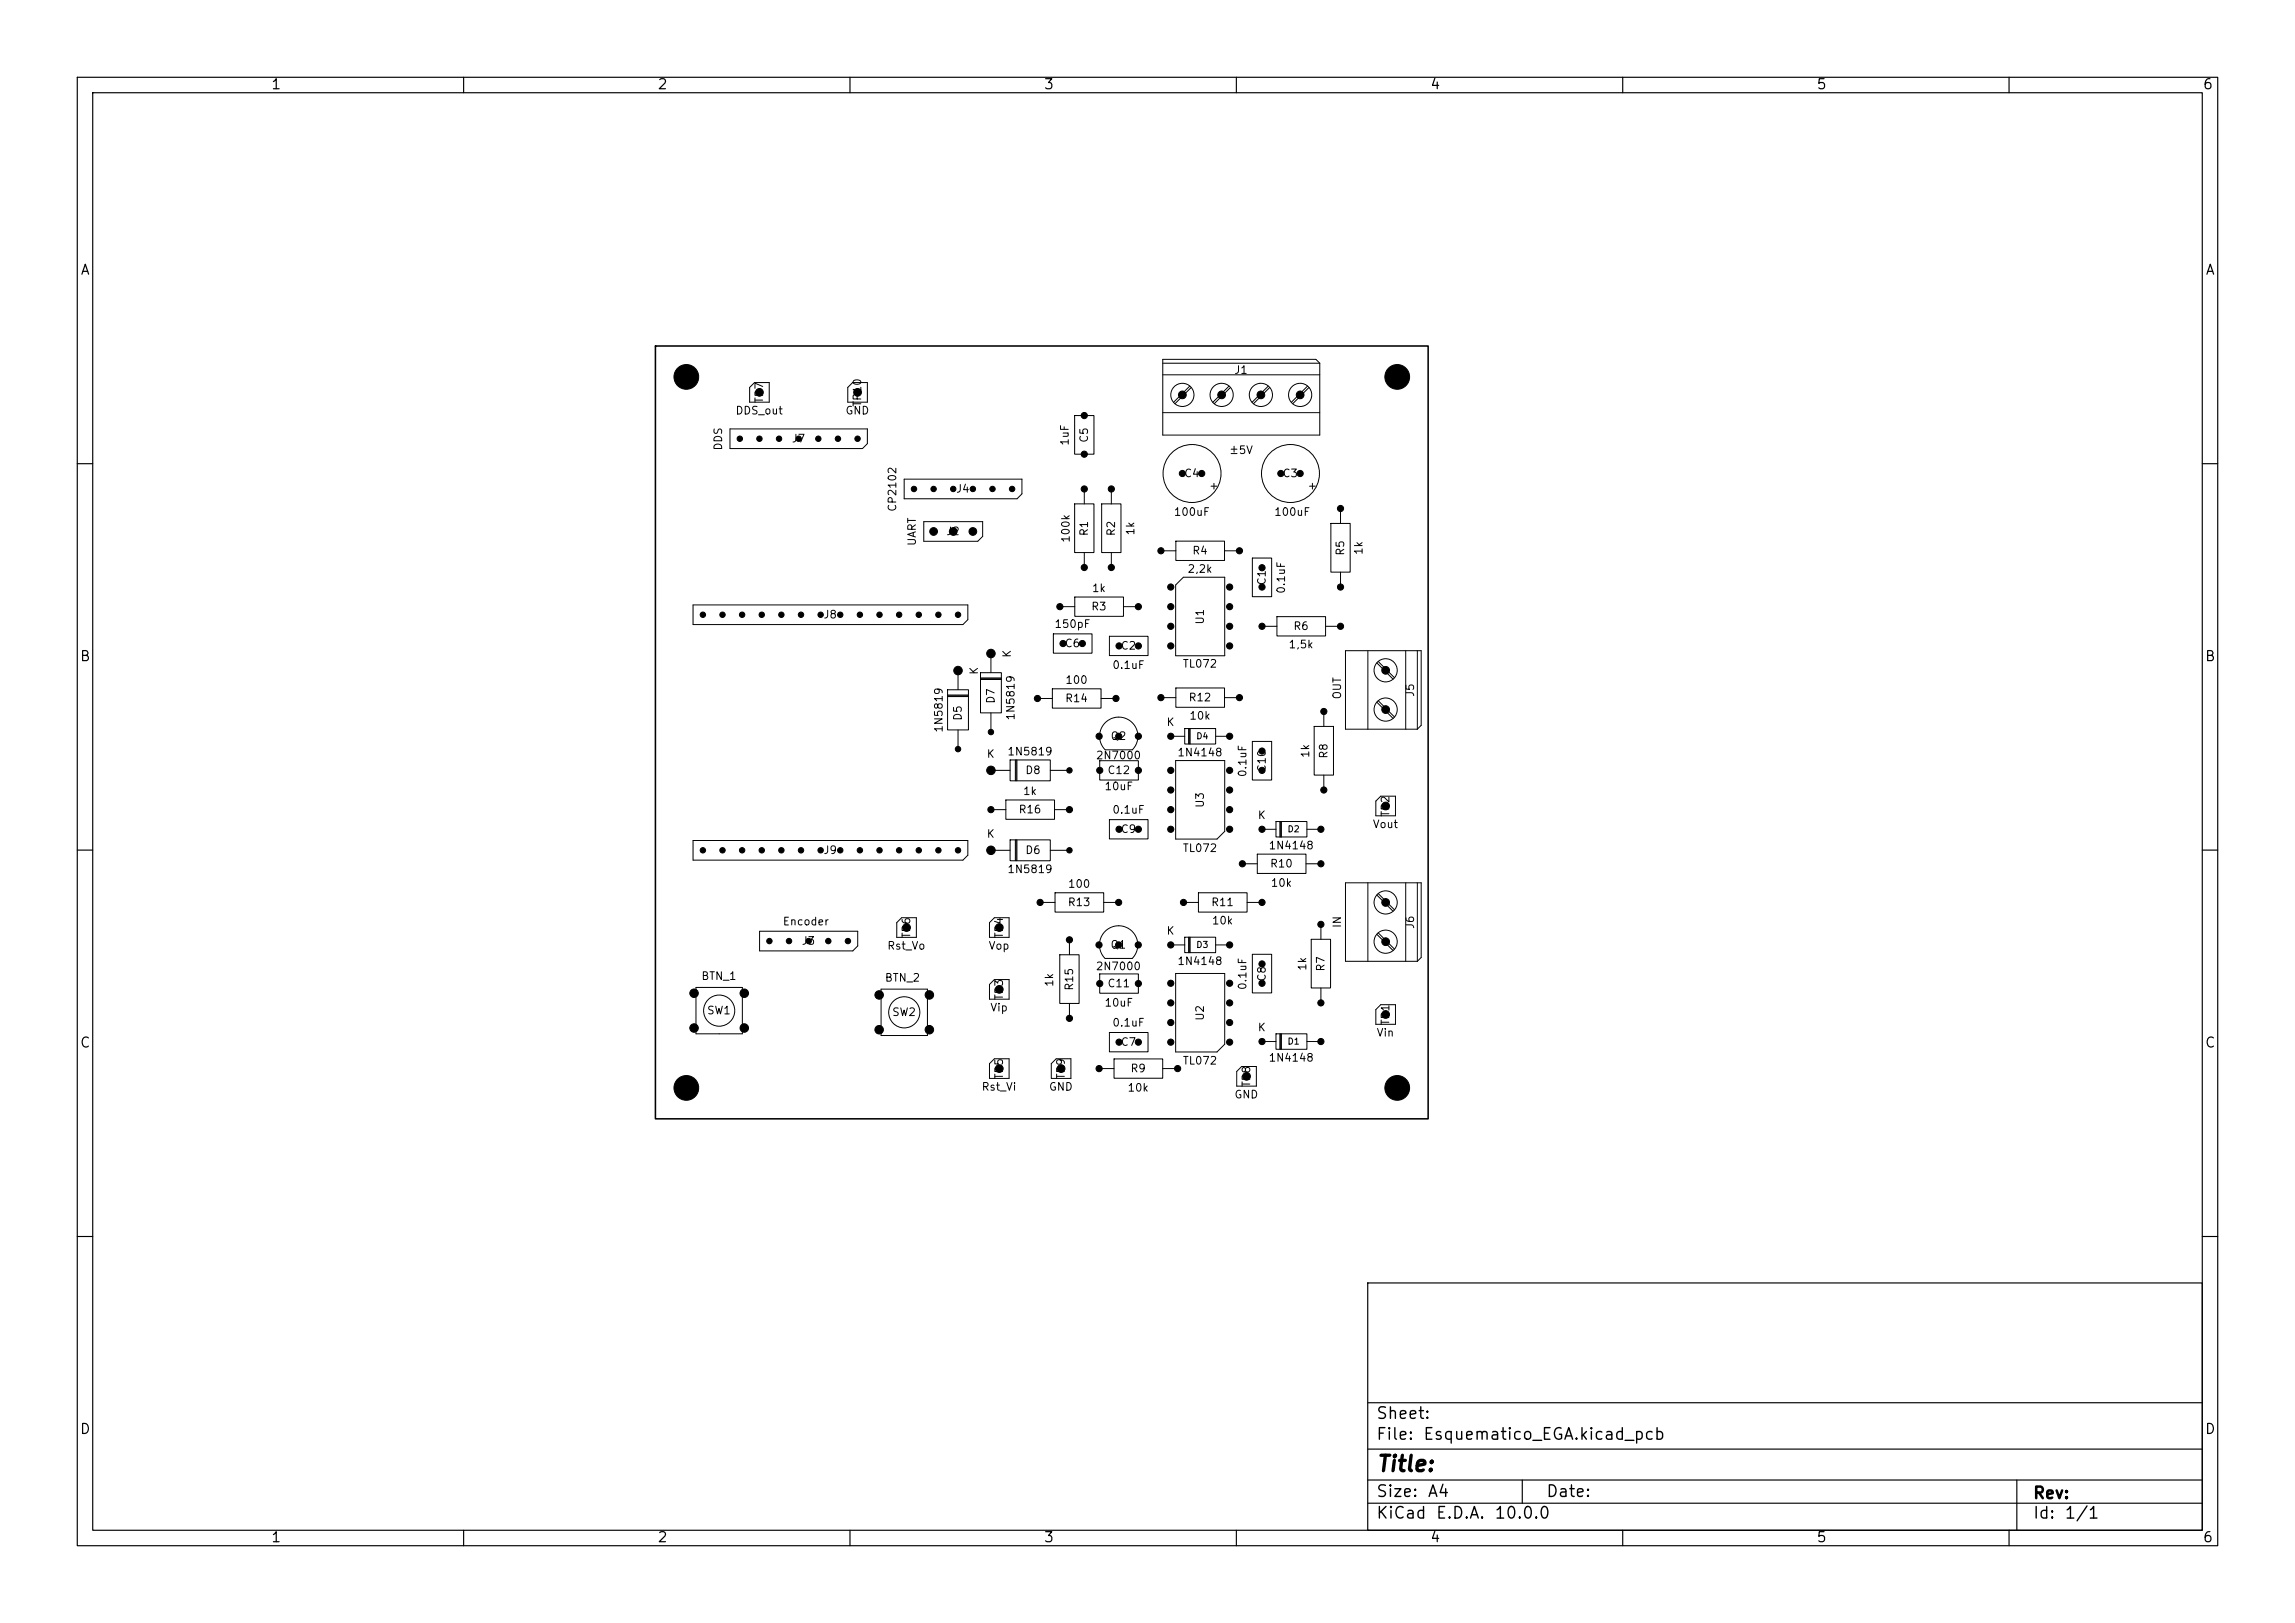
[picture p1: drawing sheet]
<svg xmlns="http://www.w3.org/2000/svg" width="297mm" height="210mm" viewBox="0 0 297 210" stroke-linecap="round" stroke-linejoin="round" font-family="sans-serif">
<defs><g id="words">
<text font-size="2" x="178" y="190.9">Title:</text>
<g font-size="1.5">
<text x="178" y="184">Sheet:</text>
<text x="178" y="186.7">File:</text>
<text x="184.1" y="186.7">Esquematico_EGA.kicad_pcb</text>
<text x="178" y="196.9">KiCad</text>
<text x="178" y="194.1">Size:</text>
<text x="184.7" y="194.1">A4</text>
<text x="185.7" y="196.9">E.D.A.</text>
<text x="193.3" y="196.9">10.0.0</text>
<text x="200" y="194.1">Date:</text>
<text x="263" y="194.3">Rev:</text>
<text x="263" y="196.9">Id:</text>
<text x="267.1" y="196.9">1/1</text>
</g>
<g font-size="1.3">
<text x="35" y="11.9">1</text>
<text x="85" y="11.9">2</text>
<text x="135" y="11.9">3</text>
<text x="185" y="11.9">4</text>
<text x="235" y="11.9">5</text>
<text x="285" y="11.9">6</text>
<text x="10.3" y="35.9">A</text>
<text x="285.4" y="35.9">A</text>
<text x="10.3" y="85.9">B</text>
<text x="285.3" y="85.9">B</text>
<text x="10.3" y="135.9">C</text>
<text x="285.3" y="135.9">C</text>
<text x="10.3" y="185.9">D</text>
<text x="285.3" y="185.9">D</text>
<text x="35" y="199.9">1</text>
<text x="85" y="199.9">2</text>
<text x="135" y="199.9">3</text>
<text x="185" y="199.9">4</text>
<text x="235" y="199.9">5</text>
<text x="285" y="199.9">6</text>
</g>
<g font-size="1">
<text x="95.1" y="53.9">DDS_out</text>
<text x="99" y="52.3" transform="rotate(-90 99 52.3)">TP7</text>
<text x="109.3" y="53.9">GND</text>
<text x="111.7" y="52.7" transform="rotate(-90 111.7 52.7)">TP10</text>
<text x="159.7" y="48.6">J1</text>
<text x="93.7" y="58.4" transform="rotate(-90 93.7 58.4)">DDS</text>
<text x="102.4" y="57.5">J7</text>
<text x="138.5" y="57.8" transform="rotate(-90 138.5 57.8)">1uF</text>
<text x="141" y="57.4" transform="rotate(-90 141 57.4)">C5</text>
<text x="159" y="59">±5V</text>
<text x="123.6" y="64">J4</text>
<text x="153.2" y="62">C4</text>
<text x="165.9" y="62">C3</text>
<text x="116.2" y="66.3" transform="rotate(-90 116.2 66.3)">CP2102</text>
<text x="118.8" y="70.7" transform="rotate(-90 118.8 70.7)">UART</text>
<text x="122.4" y="69.5">J2</text>
<text x="138.7" y="70.3" transform="rotate(-90 138.7 70.3)">100k</text>
<text x="141" y="69.5" transform="rotate(-90 141 69.5)">R1</text>
<text x="144.5" y="69.5" transform="rotate(-90 144.5 69.5)">R2</text>
<text x="147" y="69.4" transform="rotate(-90 147 69.4)">1k</text>
<text x="151.8" y="67">100uF</text>
<text x="154.2" y="72">R4</text>
<text x="164.8" y="67">100uF</text>
<text x="174.2" y="72" transform="rotate(-90 174.2 72)">R5</text>
<text x="176.6" y="71.9" transform="rotate(-90 176.6 71.9)">1k</text>
<text x="141.2" y="76.9">1k</text>
<text x="153.6" y="74.4">2,2k</text>
<text x="164" y="75.8" transform="rotate(-90 164 75.8)">C1</text>
<text x="166.5" y="76.9" transform="rotate(-90 166.5 76.9)">0.1uF</text>
<text x="106.5" y="80.3">J8</text>
<text x="136.4" y="81.5">150pF</text>
<text x="137.7" y="84">C6</text>
<text x="141.1" y="79.2">R3</text>
<text x="156" y="80.9" transform="rotate(-90 156 80.9)">U1</text>
<text x="167.3" y="81.8">R6</text>
<text x="126.8" y="87.4" transform="rotate(-90 126.8 87.4)">K</text>
<text x="131.1" y="85.2" transform="rotate(-90 131.1 85.2)">K</text>
<text x="137.8" y="88.7">100</text>
<text x="143.9" y="86.8">0.1uF</text>
<text x="145" y="84.3">C2</text>
<text x="153" y="86.6">TL072</text>
<text x="166.7" y="84.1">1,5k</text>
<text x="122.2" y="94.9" transform="rotate(-90 122.2 94.9)">1N5819</text>
<text x="124.7" y="93.3" transform="rotate(-90 124.7 93.3)">D5</text>
<text x="129" y="91.1" transform="rotate(-90 129 91.1)">D7</text>
<text x="131.5" y="93.3" transform="rotate(-90 131.5 93.3)">1N5819</text>
<text x="137.8" y="91.1">R14</text>
<text x="143.7" y="96">Q2</text>
<text x="150.9" y="94.2">K</text>
<text x="153.7" y="91">R12</text>
<text x="153.8" y="93.4">10k</text>
<text x="173.8" y="90.6" transform="rotate(-90 173.8 90.6)">OUT</text>
<text x="183.2" y="90.3" transform="rotate(-90 183.2 90.3)">J5</text>
<text x="127.6" y="98.3">K</text>
<text x="130.3" y="98">1N5819</text>
<text x="132.6" y="100.4">D8</text>
<text x="141.8" y="98.5">2N7000</text>
<text x="143.2" y="100.4">C12</text>
<text x="152.3" y="98.1">1N4148</text>
<text x="161.5" y="100.6" transform="rotate(-90 161.5 100.6)">0.1uF</text>
<text x="164" y="100" transform="rotate(-90 164 100)">C10</text>
<text x="169.7" y="98.1" transform="rotate(-90 169.7 98.1)">1k</text>
<text x="172" y="98.2" transform="rotate(-90 172 98.2)">R8</text>
<text x="131.7" y="105.5">R16</text>
<text x="132.3" y="103.1">1k</text>
<text x="142.9" y="102.5">10uF</text>
<text x="143.9" y="105.5">0.1uF</text>
<text x="156" y="104.6" transform="rotate(-90 156 104.6)">U3</text>
<text x="162.7" y="106.2">K</text>
<text x="177.6" y="107.4">Vout</text>
<text x="180" y="105.8" transform="rotate(-90 180 105.8)">TP2</text>
<text x="106.5" y="110.8">J9</text>
<text x="127.6" y="108.7">K</text>
<text x="130.3" y="113.2">1N5819</text>
<text x="132.6" y="110.8">D6</text>
<text x="145" y="108">C9</text>
<text x="153" y="110.5">TL072</text>
<text x="164.1" y="110.1">1N4148</text>
<text x="164.3" y="112.5">R10</text>
<text x="101.2" y="120">Encoder</text>
<text x="138.1" y="117.5">R13</text>
<text x="138.1" y="115.1">100</text>
<text x="156.7" y="117.5">R11</text>
<text x="156.8" y="119.9">10k</text>
<text x="164.4" y="115">10k</text>
<text x="103.7" y="122.5">J3</text>
<text x="114.7" y="123.1">Rst_Vo</text>
<text x="118" y="121.5" transform="rotate(-90 118 121.5)">TP6</text>
<text x="127.9" y="123.1">Vop</text>
<text x="130" y="121.5" transform="rotate(-90 130 121.5)">TP4</text>
<text x="141.7" y="125.8">2N7000</text>
<text x="143.6" y="123">Q1</text>
<text x="150.9" y="121.2">K</text>
<text x="152.3" y="125.1">1N4148</text>
<text x="169.3" y="125.7" transform="rotate(-90 169.3 125.7)">1k</text>
<text x="171.7" y="125.8" transform="rotate(-90 171.7 125.8)">R7</text>
<text x="173.8" y="120.2" transform="rotate(-90 173.8 120.2)">IN</text>
<text x="183.2" y="120.3" transform="rotate(-90 183.2 120.3)">J6</text>
<text x="90.7" y="127">BTN_1</text>
<text x="91.4" y="131.5">SW1</text>
<text x="114.4" y="127.3">BTN_2</text>
<text x="115.4" y="131.7">SW2</text>
<text x="128.1" y="131.1">Vip</text>
<text x="130" y="129.5" transform="rotate(-90 130 129.5)">TP3</text>
<text x="136.5" y="127.8" transform="rotate(-90 136.5 127.8)">1k</text>
<text x="139.1" y="128.3" transform="rotate(-90 139.1 128.3)">R15</text>
<text x="142.9" y="130.5">10uF</text>
<text x="143.2" y="128">C11</text>
<text x="161.5" y="128.2" transform="rotate(-90 161.5 128.2)">0.1uF</text>
<text x="164" y="127.1" transform="rotate(-90 164 127.1)">C8</text>
<text x="143.9" y="133.1">0.1uF</text>
<text x="145" y="135.6">C7</text>
<text x="153" y="138">TL072</text>
<text x="156" y="132.2" transform="rotate(-90 156 132.2)">U2</text>
<text x="162.7" y="133.7">K</text>
<text x="164.1" y="137.6">1N4148</text>
<text x="178.1" y="134.4">Vin</text>
<text x="180" y="132.8" transform="rotate(-90 180 132.8)">TP1</text>
<text x="127" y="141.4">Rst_Vi</text>
<text x="130" y="139.8" transform="rotate(-90 130 139.8)">TP5</text>
<text x="135.7" y="141.4">GND</text>
<text x="138" y="139.8" transform="rotate(-90 138 139.8)">TP9</text>
<text x="145.8" y="141.5">10k</text>
<text x="146.2" y="139">R9</text>
<text x="159.7" y="142.4">GND</text>
<text x="162" y="140.8" transform="rotate(-90 162 140.8)">TP8</text>
</g>
<g font-size=".8">
<text x="154.7" y="95.9">D4</text>
<text x="166.5" y="107.9">D2</text>
<text x="154.7" y="122.8">D3</text>
<text x="166.5" y="135.4">D1</text>
</g>
</g></defs>
<g fill="none" stroke="#000" stroke-width=".15">
<path d="M10 10h277v190h-277zM12 12h273v186h-273zM60 10v2M110 10v2M160 10v2M210 10v2M260 10v2M10 60h2M285 60h2M10 110h2M285 110h2M10 160h2"/>
<path d="M177 166h108v32h-108zM285 160h2M60 198v2M110 198v2M160 198v2M177 194.5h108M177 191.5h108M177 187.5h108M177 181.5h108M197 191.5v3M210 198v2M260 198v2"/>
<path d="M261 191.5v6.5"/>
</g>
<g fill="none" stroke="#000" stroke-width=".13">
<path d="M94.5 55.5h17.7v1.9l-.6 .6h-17.1zM97.6 49.5h2v2.5h-2.6v-1.9zM110.3 49.5h1.9v2.5h-2.5v-1.9zM139.1 53.8h2.5v5h-2.5zM150.5 46.5h19.8l.5 .5v9.3h-20.3zM150.5 47h20.3M150.5 48.5h20.3M150.5 53.4h20.3M154 50l-2.1 2.1M154.2 50.1l-2.1 2.1M159 50l-2 2.1M159.2 50.1l-2.1 2.1"/>
<path d="M164.1 50l-2.1 2.1M164.3 50.1l-2.1 2.1M169.2 50l-2.1 2.1M169.4 50.1l-2.1 2.1M89.7 78.3h35.5v1.9l-.6 .6h-34.9zM117 62h15.2v1.9l-.6 .6h-14.6zM119.5 67.5h7.7v1.9l-.7 .6h-7zM137.2 78.5h1.9M139.1 65.2h2.5v6.3h-2.5zM139.1 77.3h6.3v2.4h-6.3zM140.3 63.3v1.9M140.3 71.5v1.9"/>
<path d="M142.6 65.2h2.5v6.3h-2.5zM143.8 63.3v1.9M143.8 71.5v1.9M145.4 78.5h1.9M150.2 71.3h2M152.1 75.7l1-1h5.4v10.2h-6.4zM152.2 70h6.3v2.5h-6.3zM156.7 62.9h.8M157.1 62.5v.8M158.5 71.3h1.9M162.1 72.2h2.5v5h-2.5zM165.3 79.8h6.3v2.5h-6.3z"/>
<path d="M169.5 62.9h.7M169.8 62.5v.8M172.2 67.7h2.5v6.3h-2.5zM173.5 65.8v1.9M173.5 74v2M122.6 89.3h2.7v5.1h-2.7zM122.6 89.9h2.7M122.6 90h2.7M122.6 90.1h2.7M124 86.8v2.5M124 94.5v2.4M126.9 87.7h2.7"/>
<path d="M126.9 87.8h2.7M126.9 87.9h2.7M126.9 87h2.7v5.2h-2.7zM128.2 99.7h2.5M128.2 84.6v2.4M128.2 92.2v2.5M130.7 98.3h5.2v2.7h-5.2zM131.4 98.3v2.7M131.5 98.3v2.7M131.6 98.3v2.7M134.3 90.4h1.9M135.9 99.7h2.5"/>
<path d="M136.2 89.1h6.3v2.5h-6.3zM136.3 82h5v2.5h-5zM142.3 98.4h5v2.5h-5zM142.5 90.4h1.9M143 93.5a2.48 2.48 0 0 1 3.5 0 2.48 2.48 0 0 1 0 3.5h-3.5a2.48 2.48 0 0 1 0-3.5zM143.6 82.3h5v2.5h-5zM150.2 90.3h2M151.5 95.3h1.8M152.1 98.4h6.4v9.2l-1 1h-5.4zM152.2 89h6.3v2.5h-6.3zM153.3 94.3h4v2h-4zM153.8 94.3v2"/>
<path d="M153.9 94.3v2M154 94.3v2M157.3 95.3h1.8M158.5 90.3h1.9M162.1 95.9h2.5v5h-2.5zM163.3 81h1.9M170.1 94h2.5v6.3h-2.5zM171.3 92.1v1.9M171.5 81h2M174.1 84.2h9.8v9.7l-.5 .5h-9.3zM177 84.2v10.2M178.2 85.8l2.1 2.1"/>
<path d="M178.2 90.9l2.1 2.1M178.4 85.6l2.1 2.1M178.4 90.7l2.1 2.1M181.9 84.2v10.2M183.4 84.2v10.2M89.7 108.8h35.5v1.9l-.6 .6h-34.9zM116.7 118.8h1.9v2.5h-2.6v-1.9zM128.2 104.8h2M128.2 110h2.5M128.7 118.8h1.9v2.5h-2.5v-1.9zM130.2 103.5h6.3v2.5h-6.3zM130.7 108.7h5.2v2.7h-5.2z"/>
<path d="M131.4 108.7v2.7M131.5 108.7v2.7M131.6 108.7v2.7M134.6 116.8h1.9M135.9 110h2.5M136.5 104.8h1.9M136.5 115.5h6.3v2.5h-6.3zM142.8 116.8h2M143.6 106.1h5v2.5h-5zM153.2 116.8h1.9M155.1 115.5h6.3v2.5h-6.3zM160.8 111.8h1.9"/>
<path d="M161.4 116.8h1.9M162.7 110.5h6.3v2.5h-6.3zM163.3 107.3h1.8M165.1 106.3h4v2h-4zM165.6 106.3v2M165.7 106.3v2M165.8 106.3v2M169 111.8h1.9M169.1 107.3h1.8M170.9 119.6v1.9M171.3 100.3v1.9M174.1 114.2h9.8v9.7l-.5 .5h-9.3z"/>
<path d="M177 114.2v10.2M178.2 115.8l2.1 2.1M178.4 115.6l2.1 2.1M178.7 103h1.9v2.6h-2.6v-1.9zM181.9 114.2v10.2M183.4 114.2v10.2M90.1 127.8h6v6h-6zM98.3 120.5h12.7v1.9l-.6 .6h-12.1zM114 128h6v6h-6zM128.1 137.6l.6-.6h1.9v2.5h-2.5zM128.7 126.8h1.9v2.5h-2.5v-1.9zM136.7 137h1.9v2.5h-2.6v-1.9z"/>
<path d="M137.2 123.5h2.4v6.3h-2.4zM138.4 121.6v1.9M138.4 129.8v2M142.2 138.3h2M142.3 126h5v2.5h-5zM143 124h3.5a2.48 2.48 0 0 0 0-3.5 2.48 2.48 0 0 0-3.5 0 2.48 2.48 0 0 0 0 3.5M143.6 133.6h5v2.5h-5zM144.2 137h6.3v2.5h-6.3zM150.5 138.3h1.9M151.5 122.3h1.8M152.1 126h6.4v9.1l-1 1h-5.4zM153.3 121.3h4v2h-4z"/>
<path d="M153.8 121.3v2M153.9 121.3v2M154 121.3v2M157.3 122.3h1.8M160.1 138.6l.6-.6h1.9v2.5h-2.5zM162.1 123.5h2.5v5h-2.5zM163.3 134.8h1.8M165.1 133.8h4v2h-4zM165.6 133.8v2M165.7 133.8v2M165.8 133.8v2M169.1 134.8h1.8"/>
<path d="M169.7 121.5h2.5v6.3h-2.5zM170.9 127.8v2M178 130.6l.7-.6h1.9v2.5h-2.6zM178.2 120.9l2.1 2.1M178.4 120.7l2.1 2.1"/>
<circle cx="153" cy="51.1" r="1.5"/>
<circle cx="158.1" cy="51.1" r="1.5"/>
<circle cx="163.2" cy="51.1" r="1.5"/>
<circle cx="168.3" cy="51.1" r="1.5"/>
<circle cx="154.3" cy="61.3" r="3.7"/>
<circle cx="167" cy="61.3" r="3.7"/>
<circle cx="179.3" cy="86.7" r="1.5"/>
<circle cx="179.3" cy="91.8" r="1.5"/>
<circle cx="179.3" cy="116.8" r="1.5"/>
<circle cx="93.1" cy="130.8" r="2.02"/>
<circle cx="117" cy="131" r="2.02"/>
<circle cx="179.3" cy="121.8" r="1.5"/>
</g>
<path d="M84.8 44.8h100v100h-100z" fill="none" stroke="#000" stroke-width=".2"/>
<g fill="#000" stroke="#000" stroke-width=".13">
<circle cx="88.8" cy="48.8" r="1.6"/>
<circle cx="95.7" cy="56.8" r=".35"/>
<circle cx="98.3" cy="56.8" r=".35"/>
<circle cx="98.3" cy="50.8" r=".5"/>
<circle cx="100.8" cy="56.8" r=".35"/>
<circle cx="103.4" cy="56.8" r=".35"/>
<circle cx="105.9" cy="56.8" r=".35"/>
<circle cx="108.4" cy="56.8" r=".35"/>
<circle cx="111" cy="56.8" r=".35"/>
<circle cx="111" cy="50.8" r=".5"/>
<circle cx="140.3" cy="58.8" r=".4"/>
<circle cx="140.3" cy="53.8" r=".4"/>
<circle cx="153" cy="51.1" r=".5"/>
<circle cx="158.1" cy="51.1" r=".5"/>
<circle cx="163.2" cy="51.1" r=".5"/>
<circle cx="168.3" cy="51.1" r=".5"/>
<circle cx="180.8" cy="48.8" r="1.6"/>
<circle cx="91" cy="79.5" r=".35"/>
<circle cx="93.5" cy="79.5" r=".35"/>
<circle cx="96" cy="79.5" r=".35"/>
<circle cx="98.6" cy="79.5" r=".35"/>
<circle cx="101.1" cy="79.5" r=".35"/>
<circle cx="103.7" cy="79.5" r=".35"/>
<circle cx="106.2" cy="79.5" r=".35"/>
<circle cx="108.7" cy="79.5" r=".35"/>
<circle cx="111.3" cy="79.5" r=".35"/>
<circle cx="113.8" cy="79.5" r=".35"/>
<circle cx="116.4" cy="79.5" r=".35"/>
<circle cx="118.3" cy="63.3" r=".35"/>
<circle cx="118.9" cy="79.5" r=".35"/>
<circle cx="120.8" cy="63.3" r=".35"/>
<circle cx="120.8" cy="68.8" r=".5"/>
<circle cx="121.4" cy="79.5" r=".35"/>
<circle cx="123.4" cy="63.3" r=".35"/>
<circle cx="123.4" cy="68.8" r=".5"/>
<circle cx="124" cy="79.5" r=".35"/>
<circle cx="125.9" cy="63.3" r=".35"/>
<circle cx="125.9" cy="68.8" r=".5"/>
<circle cx="128.4" cy="63.3" r=".35"/>
<circle cx="131" cy="63.3" r=".35"/>
<circle cx="137.2" cy="78.5" r=".4"/>
<circle cx="140.3" cy="73.4" r=".4"/>
<circle cx="140.3" cy="63.3" r=".4"/>
<circle cx="143.8" cy="73.4" r=".4"/>
<circle cx="143.8" cy="63.3" r=".4"/>
<circle cx="147.3" cy="78.5" r=".4"/>
<circle cx="150.2" cy="71.3" r=".4"/>
<circle cx="151.5" cy="78.5" r=".4"/>
<circle cx="151.5" cy="76" r=".4"/>
<circle cx="153" cy="61.3" r=".4"/>
<circle cx="155.5" cy="61.3" r=".4"/>
<circle cx="159.1" cy="76" r=".4"/>
<circle cx="159.1" cy="78.5" r=".4"/>
<circle cx="160.4" cy="71.3" r=".4"/>
<circle cx="163.3" cy="73.5" r=".4"/>
<circle cx="163.3" cy="76" r=".4"/>
<circle cx="165.8" cy="61.3" r=".4"/>
<circle cx="168.3" cy="61.3" r=".4"/>
<circle cx="173.5" cy="65.8" r=".4"/>
<circle cx="173.5" cy="76" r=".4"/>
<circle cx="124" cy="96.9" r=".35"/>
<circle cx="124" cy="86.8" r=".55"/>
<circle cx="128.2" cy="94.7" r=".35"/>
<circle cx="128.2" cy="99.7" r=".55"/>
<circle cx="128.2" cy="84.6" r=".55"/>
<circle cx="134.3" cy="90.4" r=".4"/>
<circle cx="137.6" cy="83.3" r=".4"/>
<circle cx="138.4" cy="99.7" r=".35"/>
<circle cx="140.1" cy="83.3" r=".4"/>
<circle cx="142.2" cy="95.3" r=".4"/>
<circle cx="142.3" cy="99.7" r=".4"/>
<circle cx="144.4" cy="90.4" r=".4"/>
<circle cx="144.8" cy="95.3" r=".4"/>
<circle cx="144.8" cy="83.6" r=".4"/>
<circle cx="147.3" cy="83.6" r=".4"/>
<circle cx="147.3" cy="95.3" r=".4"/>
<circle cx="147.3" cy="99.7" r=".4"/>
<circle cx="150.2" cy="90.3" r=".4"/>
<circle cx="151.5" cy="83.6" r=".4"/>
<circle cx="151.5" cy="81" r=".4"/>
<circle cx="151.5" cy="95.3" r=".4"/>
<circle cx="151.5" cy="99.7" r=".4"/>
<circle cx="159.1" cy="81" r=".4"/>
<circle cx="159.1" cy="83.6" r=".4"/>
<circle cx="159.1" cy="95.3" r=".4"/>
<circle cx="159.1" cy="99.7" r=".4"/>
<circle cx="160.4" cy="90.3" r=".4"/>
<circle cx="163.3" cy="97.2" r=".4"/>
<circle cx="163.3" cy="81" r=".4"/>
<circle cx="163.3" cy="99.7" r=".4"/>
<circle cx="171.3" cy="92.1" r=".4"/>
<circle cx="173.5" cy="81" r=".4"/>
<circle cx="179.3" cy="86.7" r=".5"/>
<circle cx="179.3" cy="91.8" r=".5"/>
<circle cx="91" cy="110" r=".35"/>
<circle cx="93.5" cy="110" r=".35"/>
<circle cx="96" cy="110" r=".35"/>
<circle cx="98.6" cy="110" r=".35"/>
<circle cx="101.1" cy="110" r=".35"/>
<circle cx="103.7" cy="110" r=".35"/>
<circle cx="106.2" cy="110" r=".35"/>
<circle cx="108.7" cy="110" r=".35"/>
<circle cx="111.3" cy="110" r=".35"/>
<circle cx="113.8" cy="110" r=".35"/>
<circle cx="116.4" cy="110" r=".35"/>
<circle cx="118.9" cy="110" r=".35"/>
<circle cx="121.4" cy="110" r=".35"/>
<circle cx="124" cy="110" r=".35"/>
<circle cx="128.2" cy="104.8" r=".4"/>
<circle cx="128.2" cy="110" r=".55"/>
<circle cx="134.6" cy="116.8" r=".4"/>
<circle cx="138.4" cy="110" r=".35"/>
<circle cx="138.4" cy="104.8" r=".4"/>
<circle cx="144.8" cy="116.8" r=".4"/>
<circle cx="144.8" cy="107.3" r=".4"/>
<circle cx="147.3" cy="107.3" r=".4"/>
<circle cx="151.5" cy="107.3" r=".4"/>
<circle cx="151.5" cy="102.2" r=".4"/>
<circle cx="151.5" cy="104.8" r=".4"/>
<circle cx="153.2" cy="116.8" r=".4"/>
<circle cx="159.1" cy="102.2" r=".4"/>
<circle cx="159.1" cy="104.8" r=".4"/>
<circle cx="159.1" cy="107.3" r=".4"/>
<circle cx="160.8" cy="111.8" r=".4"/>
<circle cx="163.3" cy="116.8" r=".4"/>
<circle cx="163.3" cy="107.3" r=".4"/>
<circle cx="170.9" cy="119.6" r=".4"/>
<circle cx="170.9" cy="111.8" r=".4"/>
<circle cx="170.9" cy="107.3" r=".4"/>
<circle cx="171.3" cy="102.2" r=".4"/>
<circle cx="179.3" cy="116.8" r=".5"/>
<circle cx="179.3" cy="104.3" r=".5"/>
<circle cx="89.8" cy="128.5" r=".55"/>
<circle cx="89.8" cy="133" r=".55"/>
<circle cx="96.3" cy="128.5" r=".55"/>
<circle cx="96.3" cy="133" r=".55"/>
<circle cx="99.6" cy="121.8" r=".35"/>
<circle cx="102.1" cy="121.8" r=".35"/>
<circle cx="104.7" cy="121.8" r=".35"/>
<circle cx="107.2" cy="121.8" r=".35"/>
<circle cx="109.7" cy="121.8" r=".35"/>
<circle cx="113.8" cy="128.7" r=".55"/>
<circle cx="113.8" cy="133.2" r=".55"/>
<circle cx="117.3" cy="120" r=".5"/>
<circle cx="120.3" cy="128.7" r=".55"/>
<circle cx="120.3" cy="133.2" r=".55"/>
<circle cx="129.3" cy="138.3" r=".5"/>
<circle cx="129.3" cy="128" r=".5"/>
<circle cx="129.3" cy="120" r=".5"/>
<circle cx="137.3" cy="138.3" r=".5"/>
<circle cx="138.4" cy="121.6" r=".4"/>
<circle cx="138.4" cy="131.8" r=".4"/>
<circle cx="142.2" cy="122.3" r=".4"/>
<circle cx="142.2" cy="138.3" r=".4"/>
<circle cx="142.3" cy="127.3" r=".4"/>
<circle cx="144.8" cy="122.3" r=".4"/>
<circle cx="144.8" cy="134.9" r=".4"/>
<circle cx="147.3" cy="122.3" r=".4"/>
<circle cx="147.3" cy="134.9" r=".4"/>
<circle cx="147.3" cy="127.3" r=".4"/>
<circle cx="151.5" cy="132.3" r=".4"/>
<circle cx="151.5" cy="134.9" r=".4"/>
<circle cx="151.5" cy="129.8" r=".4"/>
<circle cx="151.5" cy="127.2" r=".4"/>
<circle cx="151.5" cy="122.3" r=".4"/>
<circle cx="152.4" cy="138.3" r=".4"/>
<circle cx="159.1" cy="132.3" r=".4"/>
<circle cx="159.1" cy="134.9" r=".4"/>
<circle cx="159.1" cy="129.8" r=".4"/>
<circle cx="159.1" cy="127.2" r=".4"/>
<circle cx="159.1" cy="122.3" r=".4"/>
<circle cx="161.3" cy="139.3" r=".5"/>
<circle cx="163.3" cy="127.2" r=".4"/>
<circle cx="163.3" cy="134.8" r=".4"/>
<circle cx="163.3" cy="124.7" r=".4"/>
<circle cx="170.9" cy="129.8" r=".4"/>
<circle cx="170.9" cy="134.8" r=".4"/>
<circle cx="179.3" cy="131.3" r=".5"/>
<circle cx="179.3" cy="121.9" r=".5"/>
<circle cx="88.8" cy="140.8" r="1.6"/>
<circle cx="180.8" cy="140.8" r="1.6"/>
</g>
<use href="#words"/>
</svg>
